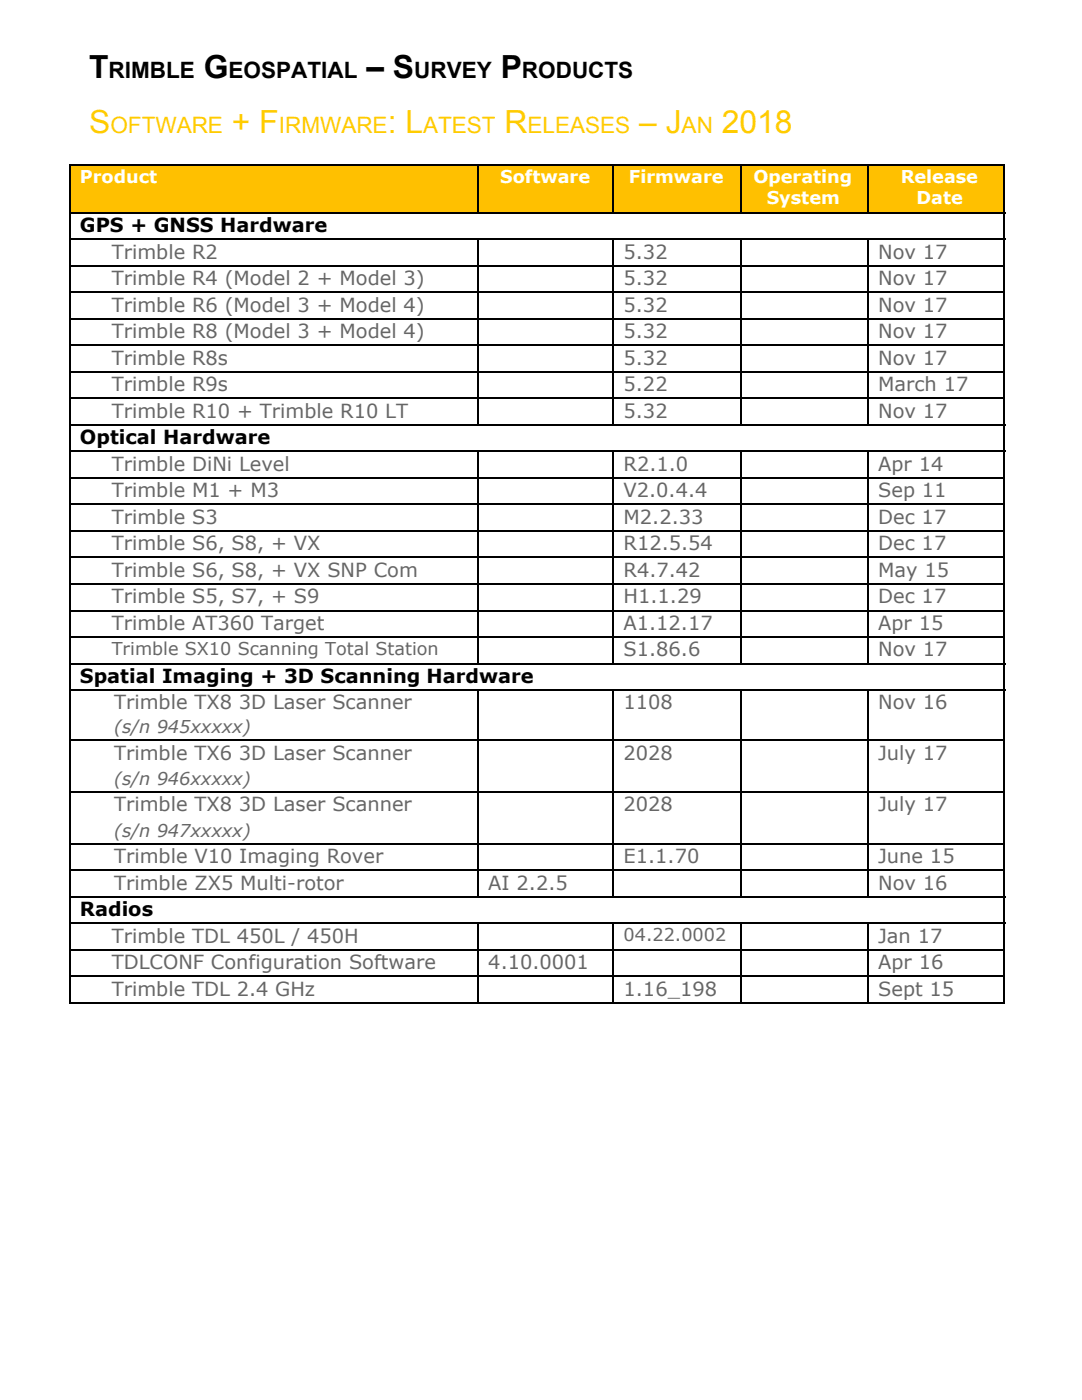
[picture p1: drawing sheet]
<svg xmlns="http://www.w3.org/2000/svg" width="216mm" height="279mm" viewBox="0 0 216 279" stroke-linecap="round" stroke-linejoin="round" font-family="sans-serif">
<defs><g id="words">
<g font-size="6.3">
<text x="17.8" y="15.6">T</text>
<text x="40.7" y="15.6">G</text>
<text x="73.1" y="15.6">– S</text>
<text x="99.9" y="15.6">P</text>
</g>
<g font-size="6.3" fill="#fc0">
<text x="17.8" y="26.5">S</text>
<text x="46.3" y="26.5">+ F</text>
<text x="77.4" y="26.5">: L</text>
<text x="100.7" y="26.5">R</text>
<text x="127.5" y="26.5">– J</text>
<text x="144" y="26.5">2018</text>
</g>
<g font-size="4.5">
<text x="21.7" y="15.6">RIMBLE</text>
<text x="45.6" y="15.6">EOSPATIAL</text>
<text x="82.7" y="15.6">URVEY</text>
<text x="104.2" y="15.6">RODUCTS</text>
</g>
<g font-size="4.5" fill="#fc0">
<text x="22" y="26.5">OFTWARE</text>
<text x="55.6" y="26.5">IRMWARE</text>
<text x="84.4" y="26.5">ATEST</text>
<text x="105.3" y="26.5">ELEASES</text>
<text x="136" y="26.5">AN</text>
</g>
<g font-size="3.9">
<text x="15.9" y="46.3">GPS + GNSS Hardware</text>
<text x="15.9" y="88.6">Optical Hardware</text>
<text x="15.9" y="136.3">Spatial Imaging + 3D Scanning​ ​Hardware</text>
<text x="15.9" y="182.8">Radios</text>
</g>
<g font-size="3.9" fill="#666">
<text x="22.3" y="51.6">Trimble R2</text>
<text x="124.4" y="51.6">5.32</text>
<text x="175.2" y="51.6">Nov 17</text>
<text x="22.3" y="56.9">Trimble R4 (Model 2 + Model 3)</text>
<text x="124.4" y="56.9">5.32</text>
<text x="175.2" y="56.9">Nov 17</text>
<text x="22.3" y="62.2">Trimble R6 (Model 3 + Model 4)</text>
<text x="124.4" y="62.2">5.32</text>
<text x="175.2" y="62.2">Nov 17</text>
<text x="22.3" y="67.5">Trimble R8 (Model 3 + Model 4)</text>
<text x="124.4" y="67.5">5.32</text>
<text x="175.2" y="67.5">Nov 17</text>
<text x="22.3" y="72.8">Trimble R8s</text>
<text x="124.4" y="72.8">5.32</text>
<text x="175.2" y="72.8">Nov 17</text>
<text x="22.3" y="78.1">Trimble R9s</text>
<text x="22.3" y="83.3">Trimble R10 + Trimble R10 LT</text>
<text x="124.4" y="78.1">5.22</text>
<text x="124.4" y="83.3">5.32</text>
<text x="175.2" y="78.1">March 17</text>
<text x="175.2" y="83.3">Nov 17</text>
<text x="22.3" y="93.9">Trimble DiNi Level</text>
<text x="124.4" y="93.9">R2.1.0</text>
<text x="175.2" y="93.9">Apr 14</text>
<text x="22.3" y="99.2">Trimble M1 + M3</text>
<text x="124.4" y="99.2">V2.0.4.4</text>
<text x="175.2" y="99.2">Sep 11</text>
<text x="22.3" y="104.5">Trimble S3</text>
<text x="124.4" y="104.5">M2.2.33</text>
<text x="175.2" y="104.5">Dec 17</text>
<text x="22.3" y="109.8">Trimble S6, S8, + VX</text>
<text x="124.4" y="109.8">R12.5.54</text>
<text x="175.2" y="109.8">Dec 17</text>
<text x="22.3" y="115.1">Trimble S6, S8, + VX SNP Com</text>
<text x="124.4" y="115.1">R4.7.42</text>
<text x="175.2" y="115.1">May 15</text>
<text x="22.3" y="120.4">Trimble S5, S7, + S9</text>
<text x="22.3" y="125.7">Trimble AT360 Target</text>
<text x="124.4" y="120.4">H1.1.29</text>
<text x="124.4" y="125.7">A1.12.17</text>
<text x="175.2" y="120.4">Dec 17</text>
<text x="175.2" y="125.7">Apr 15</text>
<text x="124.4" y="131">S1.86.6</text>
<text x="175.2" y="131">Nov 17</text>
<text x="22.8" y="141.6">Trimble TX8</text>
<text x="47.7" y="141.6">3D Laser Scanner</text>
<text x="124.4" y="141.6">1108</text>
<text x="175.2" y="141.6">Nov 16</text>
<text x="22.8" y="151.6">Trimble TX6</text>
<text x="47.7" y="151.6">3D Laser Scanner</text>
<text x="124.4" y="151.6">2028</text>
<text x="175.2" y="151.6">July 17</text>
<text x="22.8" y="161.9">Trimble TX8</text>
<text x="47.7" y="161.9">3D Laser Scanner</text>
<text x="124.4" y="161.9">2028</text>
<text x="175.2" y="161.9">July 17</text>
<text x="22.8" y="172.2">Trimble V10 Imaging Rover</text>
<text x="124.4" y="172.2">E1.1.70</text>
<text x="175.2" y="172.2">June 15</text>
<text x="22.8" y="177.5">Trimble ZX5 Multi-rotor</text>
<text x="97.4" y="177.5">AI 2.2.5</text>
<text x="175.2" y="177.5">Nov 16</text>
<text x="22.3" y="188.1">Trimble TDL 450L / 450H</text>
<text x="175.2" y="188.1">Jan 17</text>
<text x="22.3" y="193.4">TDLCONF Configuration Software</text>
<text x="97.4" y="193.4">4.10.0001</text>
<text x="175.2" y="193.4">Apr 16</text>
<text x="22.3" y="198.7">Trimble TDL 2.4 GHz</text>
<text x="124.4" y="198.7">1.16_198</text>
<text x="175.2" y="198.7">Sept 15</text>
</g>
<g font-size="3.5" fill="#fff">
<text x="15.9" y="36.5">Product</text>
<text x="99.8" y="36.5">Software</text>
<text x="125.5" y="36.5">Firmware</text>
<text x="150.4" y="36.5">Operating</text>
<text x="153" y="40.7">System</text>
<text x="179.7" y="36.5">Release</text>
<text x="182.9" y="40.7">Date</text>
</g>
<g font-size="3.5" fill="#666">
<text x="22.3" y="130.7">Trimble SX10 Scanning Total Station</text>
<text x="22.8" y="146.3">(s/n 945xxxxx)</text>
<text x="22.8" y="156.6">(s/n 946xxxxx)</text>
<text x="22.8" y="167">(s/n 947xxxxx)</text>
<text x="124.4" y="187.9">04.22.0002</text>
</g>
</g></defs>
<g fill="#ffc000">
<path d="M13.8 32.8h81.4v9.5h-81.4z"/>
<path d="M95.2 32.8h27v9.5h-27z"/>
<path d="M122.2 32.8h25.4v9.5h-25.4z"/>
<path d="M147.6 32.8h25.4v9.5h-25.4z"/>
<path d="M173 32.8h27.3v9.5h-27.3z"/>
</g>
<g fill="none" stroke="#000" stroke-width=".26">
<path d="M13.8 32.9h186.8M13.9 32.8v167.5M95.4 32.8v9.8M122.4 32.8v9.8M147.8 32.8v9.8M173.2 32.8v9.8M200.4 32.8v167.5M13.8 58.3h186.8M13.8 53h186.8M13.8 47.8h186.8M13.8 42.5h186.8M95.4 47.6v37.3"/>
<path d="M122.4 47.6v37.3M147.8 47.6v37.3M173.2 47.6v37.3M13.8 79.5h186.8M13.8 74.2h186.8M13.8 68.9h186.8M13.8 63.6h186.8M13.8 95.4h186.8M13.8 90.1h186.8M13.8 84.8h186.8M95.4 90v42.6M122.4 90v42.6"/>
<path d="M147.8 90v42.6M173.2 90v42.6M13.8 116.5h186.8M13.8 111.3h186.8M13.8 106h186.8M13.8 100.7h186.8M13.8 137.7h186.8M13.8 132.4h186.8M13.8 127.1h186.8M13.8 121.8h186.8M95.4 137.6v41.5M122.4 137.6v41.5"/>
<path d="M147.8 137.6v41.5M173.2 137.6v41.5M13.8 158.1h186.8M13.8 147.8h186.8M13.8 179h186.8M13.8 173.7h186.8M13.8 168.4h186.8M13.8 194.9h186.8M13.8 189.6h186.8M13.8 184.3h186.8M95.4 184.1v16.2M122.4 184.1v16.2"/>
<path d="M147.8 184.1v16.2M173.2 184.1v16.2M13.8 200.2h186.8"/>
</g>
<use href="#words"/>
</svg>
